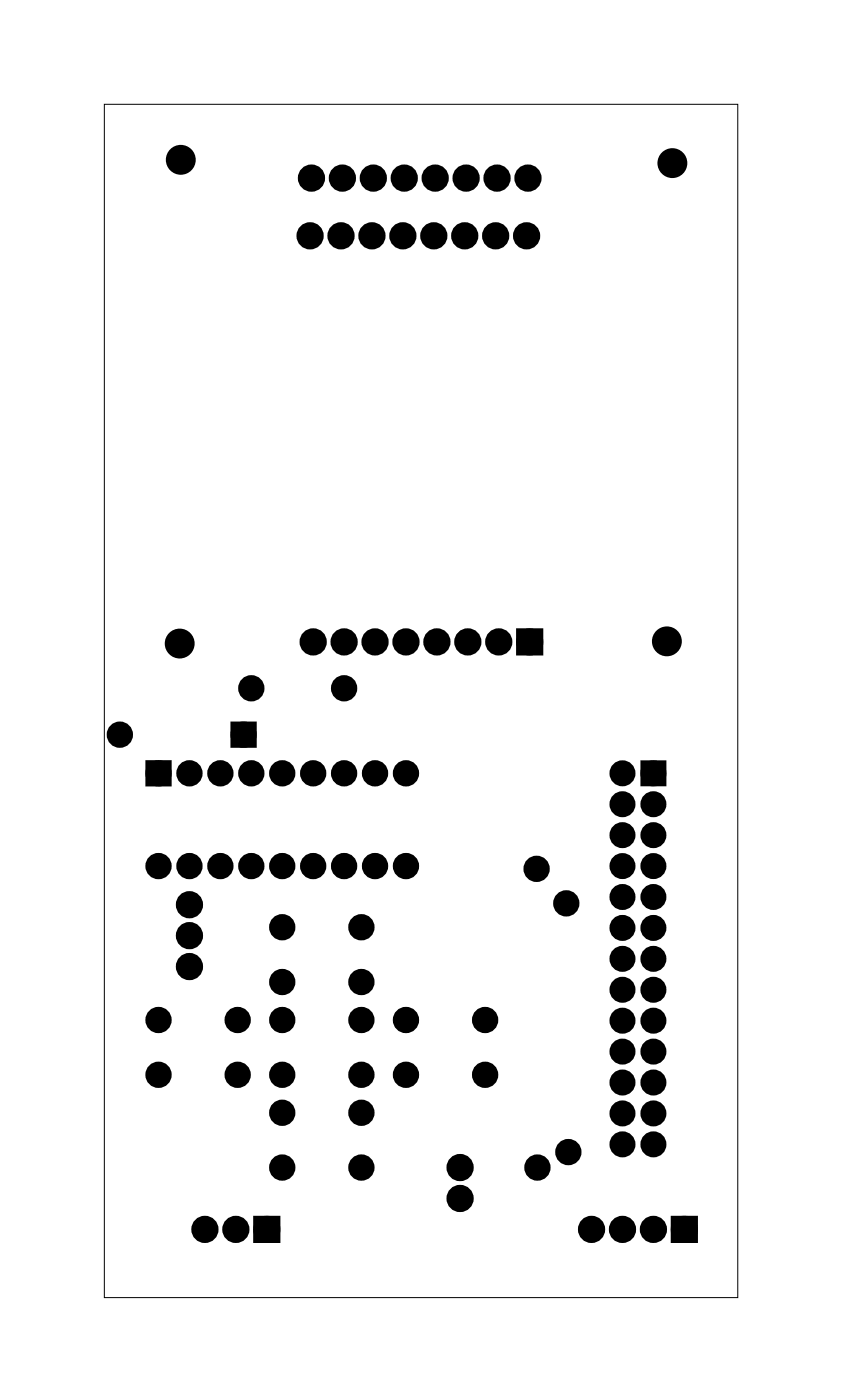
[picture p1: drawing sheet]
<svg xmlns="http://www.w3.org/2000/svg" width="69mm" height="115mm" viewBox="0 0 69 115" stroke-linecap="round" stroke-linejoin="round" font-family="sans-serif">
<path d="M8.6 8.6h52v98h-52z" fill="none" stroke="#000" stroke-width=".08"/>
<g fill="#000">
<circle cx="14.8" cy="13.1" r="1.1"/>
<circle cx="25.5" cy="19.4" r=".74"/>
<circle cx="25.6" cy="14.6" r=".74"/>
<circle cx="28" cy="19.4" r=".74"/>
<circle cx="28.1" cy="14.6" r=".74"/>
<circle cx="30.5" cy="19.4" r=".74"/>
<circle cx="30.7" cy="14.6" r=".74"/>
<circle cx="33.1" cy="19.4" r=".74"/>
<circle cx="33.2" cy="14.6" r=".74"/>
<circle cx="35.6" cy="19.4" r=".74"/>
<circle cx="35.7" cy="14.6" r=".74"/>
<circle cx="38.2" cy="19.4" r=".74"/>
<circle cx="38.3" cy="14.6" r=".74"/>
<circle cx="40.7" cy="19.4" r=".74"/>
<circle cx="40.8" cy="14.6" r=".74"/>
<circle cx="43.2" cy="19.4" r=".74"/>
<circle cx="43.4" cy="14.6" r=".74"/>
<circle cx="55.2" cy="13.4" r="1.1"/>
<circle cx="14.8" cy="52.9" r="1.1"/>
<circle cx="20.6" cy="56.5" r=".7"/>
<circle cx="25.7" cy="52.7" r=".74"/>
<circle cx="28.3" cy="52.7" r=".74"/>
<circle cx="28.3" cy="56.5" r=".7"/>
<circle cx="30.8" cy="52.7" r=".74"/>
<circle cx="33.3" cy="52.7" r=".74"/>
<circle cx="35.9" cy="52.7" r=".74"/>
<circle cx="38.4" cy="52.7" r=".74"/>
<circle cx="41" cy="52.7" r=".74"/>
<circle cx="43.5" cy="52.7" r=".74"/>
<circle cx="54.8" cy="52.7" r="1.1"/>
<circle cx="9.8" cy="60.4" r=".7"/>
<circle cx="13" cy="63.5" r=".7"/>
<circle cx="13" cy="71.1" r=".7"/>
<circle cx="15.6" cy="74.3" r=".74"/>
<circle cx="15.6" cy="79.4" r=".74"/>
<circle cx="15.6" cy="76.9" r=".74"/>
<circle cx="15.6" cy="63.5" r=".7"/>
<circle cx="15.6" cy="71.1" r=".7"/>
<circle cx="18.1" cy="63.5" r=".7"/>
<circle cx="18.1" cy="71.1" r=".7"/>
<circle cx="20" cy="60.4" r=".7"/>
<circle cx="20.6" cy="63.5" r=".7"/>
<circle cx="20.6" cy="71.1" r=".7"/>
<circle cx="23.2" cy="76.2" r=".7"/>
<circle cx="23.2" cy="63.5" r=".7"/>
<circle cx="23.2" cy="71.1" r=".7"/>
<circle cx="25.7" cy="63.5" r=".7"/>
<circle cx="25.7" cy="71.1" r=".7"/>
<circle cx="28.3" cy="63.5" r=".7"/>
<circle cx="28.3" cy="71.1" r=".7"/>
<circle cx="29.7" cy="76.2" r=".7"/>
<circle cx="30.8" cy="63.5" r=".7"/>
<circle cx="30.8" cy="71.1" r=".7"/>
<circle cx="33.3" cy="63.5" r=".7"/>
<circle cx="33.3" cy="71.1" r=".7"/>
<circle cx="44.1" cy="71.4" r=".7"/>
<circle cx="46.5" cy="74.2" r=".7"/>
<circle cx="51.1" cy="66.1" r=".72"/>
<circle cx="51.1" cy="71.1" r=".72"/>
<circle cx="51.1" cy="68.6" r=".72"/>
<circle cx="51.1" cy="63.5" r=".72"/>
<circle cx="51.1" cy="76.2" r=".72"/>
<circle cx="51.1" cy="78.8" r=".72"/>
<circle cx="51.1" cy="73.7" r=".72"/>
<circle cx="53.7" cy="71.1" r=".72"/>
<circle cx="53.7" cy="66.1" r=".72"/>
<circle cx="53.7" cy="68.6" r=".72"/>
<circle cx="53.7" cy="63.5" r=".72"/>
<circle cx="53.7" cy="76.2" r=".72"/>
<circle cx="53.7" cy="78.8" r=".72"/>
<circle cx="53.7" cy="73.7" r=".72"/>
<circle cx="13" cy="83.8" r=".7"/>
<circle cx="13" cy="88.3" r=".7"/>
<circle cx="19.5" cy="83.8" r=".7"/>
<circle cx="19.5" cy="88.3" r=".7"/>
<circle cx="23.2" cy="83.8" r=".7"/>
<circle cx="23.2" cy="95.9" r=".7"/>
<circle cx="23.2" cy="91.4" r=".7"/>
<circle cx="23.2" cy="88.3" r=".7"/>
<circle cx="23.2" cy="80.7" r=".7"/>
<circle cx="29.7" cy="83.8" r=".7"/>
<circle cx="29.7" cy="95.9" r=".7"/>
<circle cx="29.7" cy="91.4" r=".7"/>
<circle cx="29.7" cy="80.7" r=".7"/>
<circle cx="29.7" cy="88.3" r=".7"/>
<circle cx="33.3" cy="83.8" r=".7"/>
<circle cx="33.3" cy="88.3" r=".7"/>
<circle cx="37.8" cy="98.5" r=".74"/>
<circle cx="37.8" cy="95.9" r=".74"/>
<circle cx="39.8" cy="83.8" r=".7"/>
<circle cx="39.8" cy="88.3" r=".7"/>
<circle cx="44.1" cy="95.9" r=".7"/>
<circle cx="46.7" cy="94.6" r=".7"/>
<circle cx="51.1" cy="83.8" r=".72"/>
<circle cx="51.1" cy="94" r=".72"/>
<circle cx="51.1" cy="81.3" r=".72"/>
<circle cx="51.1" cy="86.4" r=".72"/>
<circle cx="51.1" cy="88.9" r=".72"/>
<circle cx="51.1" cy="91.5" r=".72"/>
<circle cx="53.7" cy="83.8" r=".72"/>
<circle cx="53.7" cy="81.3" r=".72"/>
<circle cx="53.7" cy="94" r=".72"/>
<circle cx="53.7" cy="86.4" r=".72"/>
<circle cx="53.7" cy="88.9" r=".72"/>
<circle cx="53.7" cy="91.5" r=".72"/>
<circle cx="16.8" cy="101" r=".74"/>
<circle cx="19.4" cy="101" r=".74"/>
<circle cx="21.9" cy="101" r=".74"/>
<circle cx="48.6" cy="101" r=".74"/>
<circle cx="51.1" cy="101" r=".74"/>
<circle cx="53.7" cy="101" r=".74"/>
<circle cx="56.2" cy="101" r=".74"/>
</g>
<g fill="none" stroke="#000" stroke-width=".76" stroke-linecap="butt">
<path d="M19.3 59.7h1.4v1.3h-1.4zM42.8 52h1.4v1.5h-1.4zM12.3 62.8h1.4v1.4h-1.4zM21.2 100.3h1.4v1.4h-1.4zM55.5 100.3h1.4v1.4h-1.4z"/>
<circle cx="25.5" cy="19.4" r=".74"/>
<circle cx="25.6" cy="14.6" r=".74"/>
<circle cx="28" cy="19.4" r=".74"/>
<circle cx="28.1" cy="14.6" r=".74"/>
<circle cx="30.5" cy="19.4" r=".74"/>
<circle cx="30.7" cy="14.6" r=".74"/>
<circle cx="33.1" cy="19.4" r=".74"/>
<circle cx="33.2" cy="14.6" r=".74"/>
<circle cx="35.6" cy="19.4" r=".74"/>
<circle cx="35.7" cy="14.6" r=".74"/>
<circle cx="38.2" cy="19.4" r=".74"/>
<circle cx="38.3" cy="14.6" r=".74"/>
<circle cx="40.7" cy="19.4" r=".74"/>
<circle cx="40.8" cy="14.6" r=".74"/>
<circle cx="43.2" cy="19.4" r=".74"/>
<circle cx="43.4" cy="14.6" r=".74"/>
<circle cx="20.6" cy="56.5" r=".7"/>
<circle cx="25.7" cy="52.7" r=".74"/>
<circle cx="28.3" cy="52.7" r=".74"/>
<circle cx="28.3" cy="56.5" r=".7"/>
<circle cx="30.8" cy="52.7" r=".74"/>
<circle cx="33.3" cy="52.7" r=".74"/>
<circle cx="35.9" cy="52.7" r=".74"/>
<circle cx="38.4" cy="52.7" r=".74"/>
<circle cx="41" cy="52.7" r=".74"/>
<circle cx="43.5" cy="52.7" r=".74"/>
<circle cx="9.8" cy="60.4" r=".7"/>
<circle cx="13" cy="71.1" r=".7"/>
<circle cx="13" cy="63.5" r=".7"/>
<circle cx="15.6" cy="79.4" r=".74"/>
<circle cx="15.6" cy="74.3" r=".74"/>
<circle cx="15.6" cy="76.9" r=".74"/>
<circle cx="15.6" cy="71.1" r=".7"/>
<circle cx="15.6" cy="63.5" r=".7"/>
<circle cx="18.1" cy="71.1" r=".7"/>
<circle cx="18.1" cy="63.5" r=".7"/>
<circle cx="20" cy="60.4" r=".7"/>
<circle cx="20.6" cy="71.1" r=".7"/>
<circle cx="20.6" cy="63.5" r=".7"/>
<circle cx="23.2" cy="76.2" r=".7"/>
<circle cx="23.2" cy="71.1" r=".7"/>
<circle cx="23.2" cy="63.5" r=".7"/>
<circle cx="25.7" cy="71.1" r=".7"/>
<circle cx="25.7" cy="63.5" r=".7"/>
<circle cx="28.3" cy="71.1" r=".7"/>
<circle cx="28.3" cy="63.5" r=".7"/>
<circle cx="29.7" cy="76.2" r=".7"/>
<circle cx="30.8" cy="71.1" r=".7"/>
<circle cx="30.8" cy="63.5" r=".7"/>
<circle cx="33.3" cy="71.1" r=".7"/>
<circle cx="33.3" cy="63.5" r=".7"/>
<circle cx="44.1" cy="71.4" r=".7"/>
<circle cx="46.5" cy="74.2" r=".7"/>
<circle cx="13" cy="83.8" r=".7"/>
<circle cx="13" cy="88.3" r=".7"/>
<circle cx="19.5" cy="83.8" r=".7"/>
<circle cx="19.5" cy="88.3" r=".7"/>
<circle cx="23.2" cy="83.8" r=".7"/>
<circle cx="23.2" cy="91.4" r=".7"/>
<circle cx="23.2" cy="88.3" r=".7"/>
<circle cx="23.2" cy="80.7" r=".7"/>
<circle cx="23.2" cy="95.9" r=".7"/>
<circle cx="29.7" cy="83.8" r=".7"/>
<circle cx="29.7" cy="91.4" r=".7"/>
<circle cx="29.7" cy="80.7" r=".7"/>
<circle cx="29.7" cy="95.9" r=".7"/>
<circle cx="29.7" cy="88.3" r=".7"/>
<circle cx="33.3" cy="83.8" r=".7"/>
<circle cx="33.3" cy="88.3" r=".7"/>
<circle cx="37.8" cy="95.9" r=".74"/>
<circle cx="37.8" cy="98.5" r=".74"/>
<circle cx="39.8" cy="83.8" r=".7"/>
<circle cx="39.8" cy="88.3" r=".7"/>
<circle cx="44.1" cy="95.9" r=".7"/>
<circle cx="46.7" cy="94.6" r=".7"/>
<circle cx="16.8" cy="101" r=".74"/>
<circle cx="19.4" cy="101" r=".74"/>
<circle cx="21.9" cy="101" r=".74"/>
<circle cx="48.6" cy="101" r=".74"/>
<circle cx="51.1" cy="101" r=".74"/>
<circle cx="53.7" cy="101" r=".74"/>
<circle cx="56.2" cy="101" r=".74"/>
</g>
<path d="M19.3 59.7h1.4v1.3h-1.4zM42.8 52h1.4v1.5h-1.4zM12.3 62.8h1.4v1.4h-1.4zM52.9 62.8h1.5v1.4h-1.5zM21.2 100.3h1.4v1.4h-1.4zM55.5 100.3h1.4v1.4h-1.4z" fill="#000"/>
<g fill="none" stroke="#000" stroke-width=".25">
<circle cx="14.8" cy="13.1" r="1.1"/>
<circle cx="55.2" cy="13.4" r="1.1"/>
<circle cx="14.8" cy="52.9" r="1.1"/>
<circle cx="54.8" cy="52.7" r="1.1"/>
</g>
<g fill="none" stroke="#000" stroke-width=".69" stroke-linecap="butt">
<path d="M52.9 62.8h1.5v1.4h-1.5z"/>
<circle cx="51.1" cy="68.6" r=".72"/>
<circle cx="51.1" cy="66.1" r=".72"/>
<circle cx="51.1" cy="71.1" r=".72"/>
<circle cx="51.1" cy="78.8" r=".72"/>
<circle cx="51.1" cy="73.7" r=".72"/>
<circle cx="51.1" cy="76.2" r=".72"/>
<circle cx="51.1" cy="63.5" r=".72"/>
<circle cx="53.7" cy="68.6" r=".72"/>
<circle cx="53.7" cy="66.1" r=".72"/>
<circle cx="53.7" cy="78.8" r=".72"/>
<circle cx="53.7" cy="71.1" r=".72"/>
<circle cx="53.7" cy="73.7" r=".72"/>
<circle cx="53.7" cy="76.2" r=".72"/>
<circle cx="53.7" cy="63.5" r=".72"/>
<circle cx="51.1" cy="91.5" r=".72"/>
<circle cx="51.1" cy="88.9" r=".72"/>
<circle cx="51.1" cy="86.4" r=".72"/>
<circle cx="51.1" cy="81.3" r=".72"/>
<circle cx="51.1" cy="83.8" r=".72"/>
<circle cx="51.1" cy="94" r=".72"/>
<circle cx="53.7" cy="88.9" r=".72"/>
<circle cx="53.7" cy="86.4" r=".72"/>
<circle cx="53.7" cy="91.5" r=".72"/>
<circle cx="53.7" cy="81.3" r=".72"/>
<circle cx="53.7" cy="83.8" r=".72"/>
<circle cx="53.7" cy="94" r=".72"/>
</g>
</svg>
